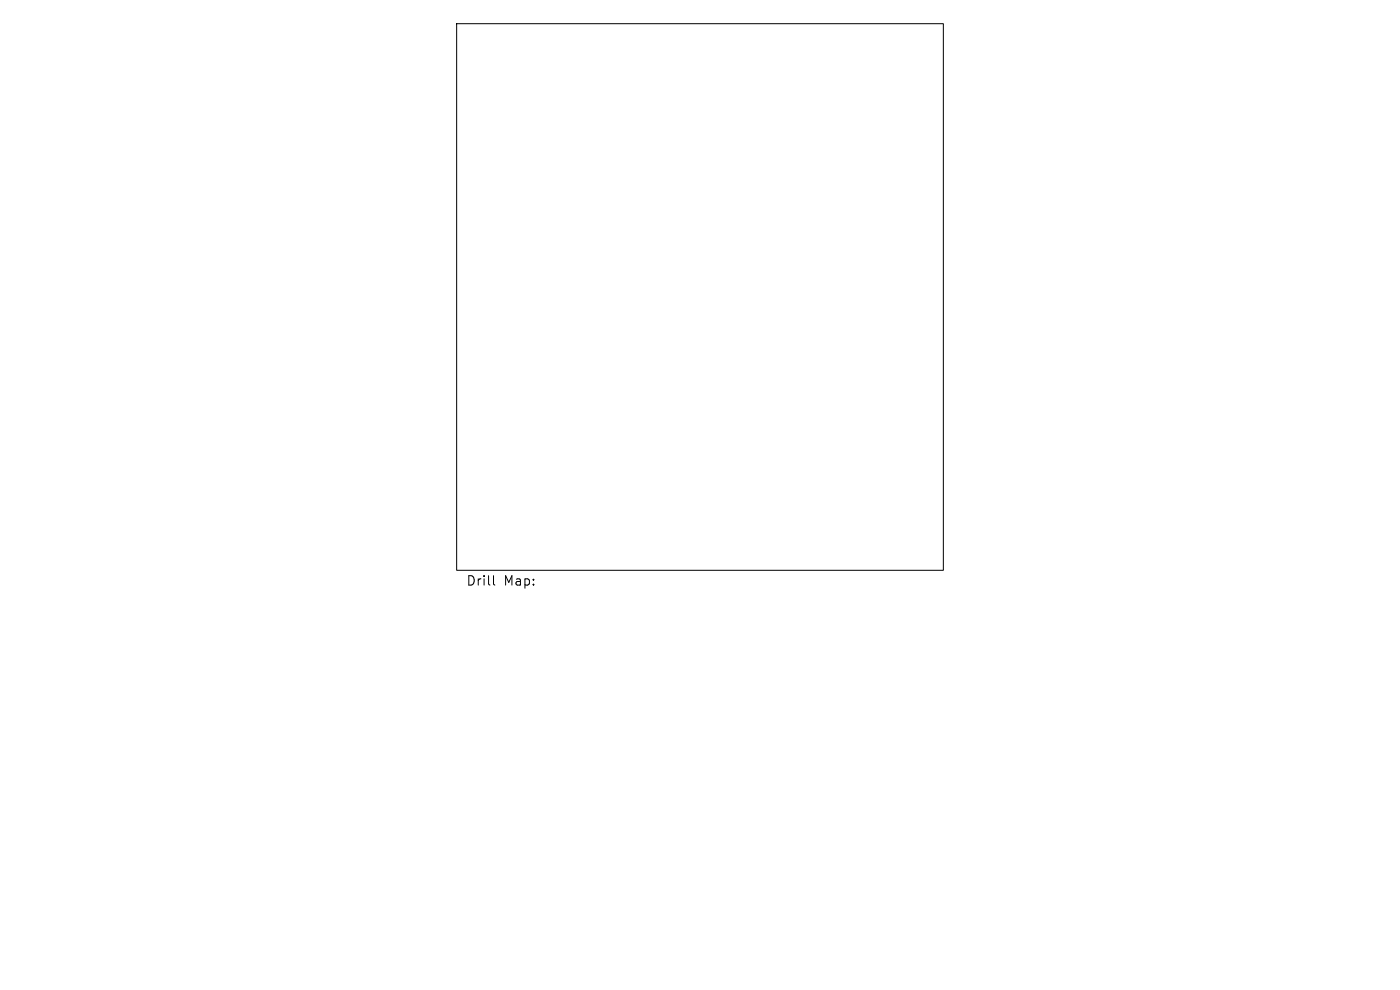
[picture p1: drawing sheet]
<svg xmlns="http://www.w3.org/2000/svg" width="297mm" height="210mm" viewBox="0 0 297 210" stroke-linecap="round" stroke-linejoin="round" font-family="sans-serif">
<defs><g id="words">
<g font-size="2.8">
<text x="98.8" y="124.5">Drill</text>
<text x="106.9" y="124.5">Map:</text>
</g>
</g></defs>
<path d="M96.9 5h103.2v116h-103.2zM104.7 122.1v1.7l.3 .3" fill="none" stroke="#000" stroke-width=".21"/>
<use href="#words"/>
</svg>
